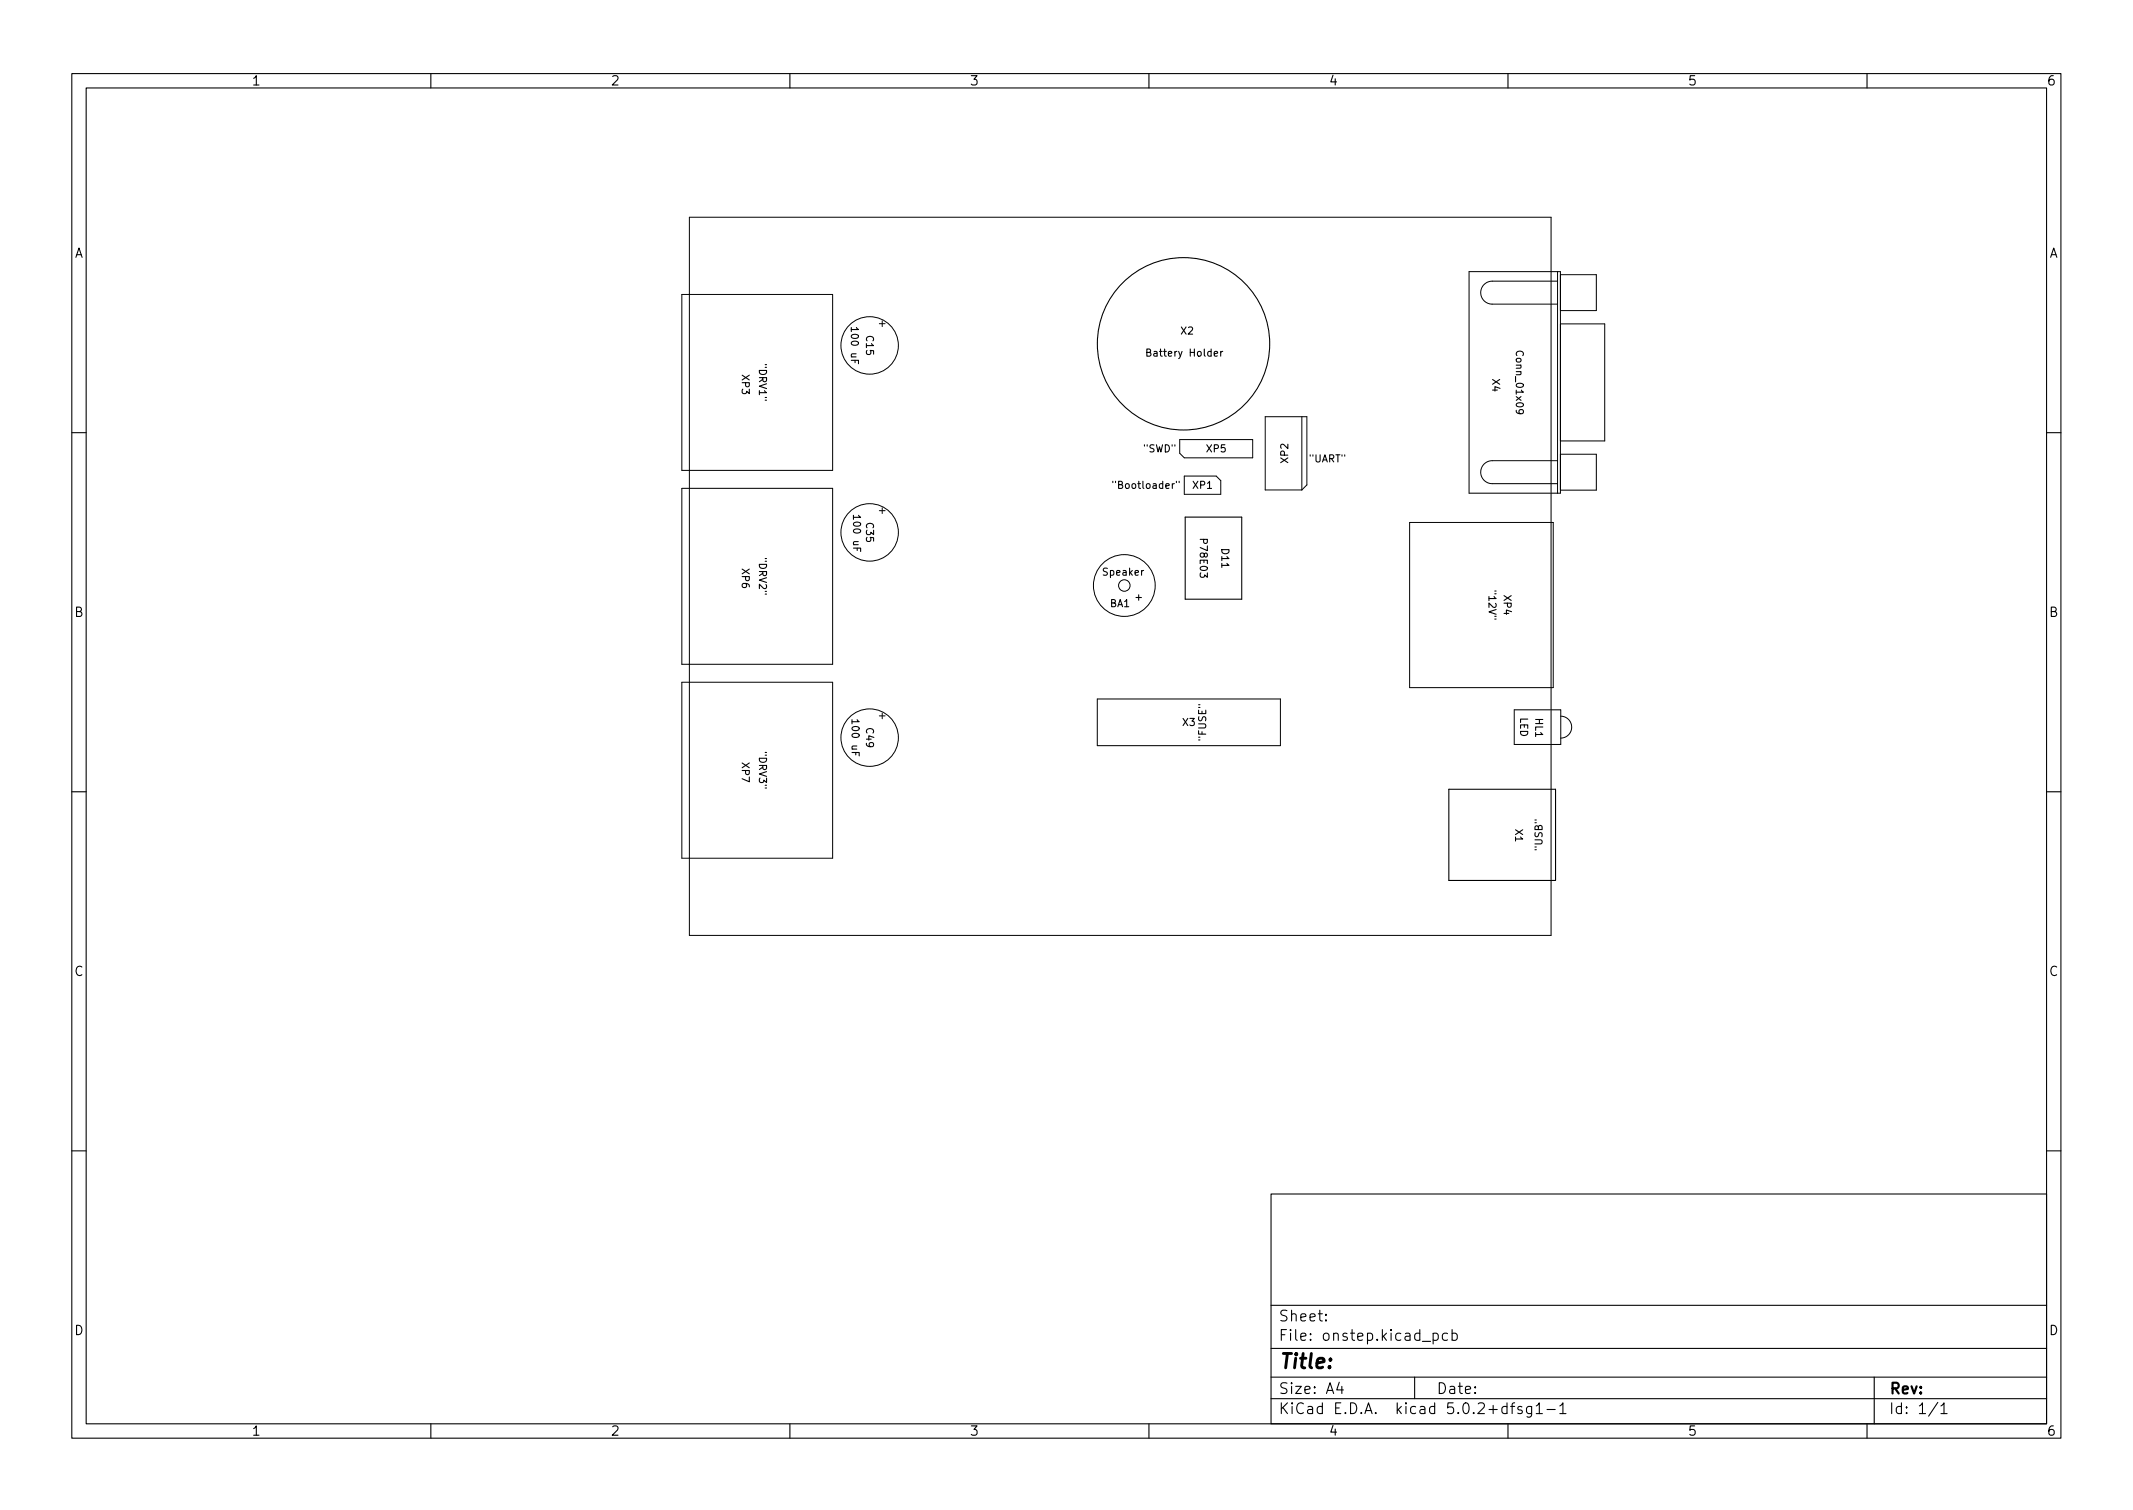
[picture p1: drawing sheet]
<svg xmlns="http://www.w3.org/2000/svg" width="297mm" height="210mm" viewBox="0 0 297 210" stroke-linecap="round" stroke-linejoin="round" font-family="sans-serif">
<defs><g id="words">
<text font-size="2.8" x="178" y="190.6">Title:</text>
<g font-size="2.1">
<text x="178" y="184">Sheet:</text>
<text x="178" y="186.7">File: onstep.kicad_pcb</text>
<text x="178" y="196.9">KiCad E.D.A. kicad 5.0.2+dfsg1-1</text>
<text x="178" y="194.1">Size: A4</text>
<text x="200" y="194.1">Date:</text>
<text x="263" y="194.1">Rev:</text>
<text x="263" y="196.9">Id: 1/1</text>
</g>
<g font-size="1.8">
<text x="35" y="11.9">1</text>
<text x="85" y="11.9">2</text>
<text x="135" y="11.9">3</text>
<text x="185" y="11.9">4</text>
<text x="235" y="11.9">5</text>
<text x="285" y="11.9">6</text>
<text x="10.3" y="35.9">A</text>
<text x="285.3" y="35.9">A</text>
<text x="10.3" y="85.9">B</text>
<text x="285.3" y="85.9">B</text>
<text x="10.3" y="135.9">C</text>
<text x="285.3" y="135.9">C</text>
<text x="10.3" y="185.9">D</text>
<text x="285.3" y="185.9">D</text>
<text x="35" y="199.9">1</text>
<text x="85" y="199.9">2</text>
<text x="135" y="199.9">3</text>
<text x="185" y="199.9">4</text>
<text x="235" y="199.9">5</text>
<text x="285" y="199.9">6</text>
</g>
<g font-size="1.4">
<text x="118.5" y="45.9" transform="rotate(90 118.5 45.9)">100 uF</text>
<text x="120.6" y="46.8" transform="rotate(90 120.6 46.8)">C15</text>
<text x="164.5" y="46.6">X2</text>
<text x="103.3" y="52.2" transform="rotate(90 103.3 52.2)">XP3</text>
<text x="105.7" y="50.7" transform="rotate(90 105.7 50.7)">&quot;DRV1&quot;</text>
<text x="160.1" y="49.6">Battery Holder</text>
<text x="207.8" y="52.8" transform="rotate(90 207.8 52.8)">X4</text>
<text x="211.1" y="49.1" transform="rotate(90 211.1 49.1)">Conn_01x09</text>
<text x="159.2" y="63">&quot;SWD&quot;</text>
<text x="168.1" y="63">XP5</text>
<text x="179.4" y="64.4" transform="rotate(-90 179.4 64.4)">XP2</text>
<text x="182.3" y="64.4">&quot;UART&quot;</text>
<text x="155.3" y="68.1">&quot;Bootloader&quot;</text>
<text x="166.1" y="68.1">XP1</text>
<text x="105.7" y="77.7" transform="rotate(90 105.7 77.7)">&quot;DRV2&quot;</text>
<text x="118.8" y="72" transform="rotate(90 118.8 72)">100 uF</text>
<text x="120.6" y="72.9" transform="rotate(90 120.6 72.9)">C35</text>
<text x="167.1" y="75.2" transform="rotate(90 167.1 75.2)">P78E03</text>
<text x="170.1" y="76.5" transform="rotate(90 170.1 76.5)">D11</text>
<text x="103.3" y="79.2" transform="rotate(90 103.3 79.2)">XP6</text>
<text x="153.7" y="80.1">Speaker</text>
<text x="158.2" y="83.6">+</text>
<text x="207.3" y="82.3" transform="rotate(90 207.3 82.3)">&quot;12V&quot;</text>
<text x="209.4" y="82.9" transform="rotate(90 209.4 82.9)">XP4</text>
<text x="154.6" y="84.5">BA1</text>
<text x="118.6" y="100.5" transform="rotate(90 118.6 100.5)">100 uF</text>
<text x="120.6" y="101.4" transform="rotate(90 120.6 101.4)">C49</text>
<text x="164.7" y="101.1">X3</text>
<text x="211.7" y="99.9" transform="rotate(90 211.7 99.9)">LED</text>
<text x="213.8" y="100" transform="rotate(90 213.8 100)">HL1</text>
<text x="103.3" y="106.2" transform="rotate(90 103.3 106.2)">XP7</text>
<text x="105.7" y="104.7" transform="rotate(90 105.7 104.7)">&quot;DRV3&quot;</text>
<text x="168" y="103.1" transform="rotate(-90 168 103.1)">&quot;FUSE&quot;</text>
<text x="211" y="115.5" transform="rotate(90 211 115.5)">X1</text>
<text x="214.8" y="118.4" transform="rotate(-90 214.8 118.4)">&quot;USB&quot;</text>
</g>
</g></defs>
<g fill="none" stroke="#000" stroke-width=".15">
<path d="M10 10.2h277v190.1h-277zM12 12.2h273v186.1h-273zM60 10.2v2M110 10.2v2M160 10.2v2M210 10.2v2M260 10.2v2M159.7 49.1l.4-.1 .1-.1v-.2l-.5-.1v1h.4l.1-.1 .1-.2-.3-.2M170.3 48.9l-.3 .2M10 60.2h2M165 72h7.9v11.4h-7.9zM285 60.2h2"/>
<path d="M10 110.2h2M201.8 109.9h14.8v12.7h-14.8zM285 110.2h2M10 160.2h2M177 166.3h108v32h-108zM285 160.2h2M60 198.3v2M110 198.3v2M160 198.3v2M177 194.8h108M177 191.8h108M177 187.8h108"/>
<path d="M177 181.8h108M184.6 183.8l.1 .1h-.1v-.1v.1M184.6 183l.1 .1h-.1v-.1v.1M186.5 192.5l-.4 1h1M186.9 193v1M197 191.8v3M199.6 185.7l.4-.1 .3 .3v.4l-.2 .3h-.1h-.4M199.6 185.6v1.5M201.6 185.7l-.5-.1-.2 .3v.4l.1 .3h.1h.5M202.2 185.7l.4-.1 .3 .3v.4l-.1 .3h-.2h-.4M202.2 185.1v1.5M210 198.3v2"/>
<path d="M210.4 195.8h.5M210.9 195.3l-.3 .1v.1v1.3M211.9 195.9l-.3-.1-.2 .2v.3l.5 .1 .1 .1-.1 .3h-.1h-.4M213.3 195.8v1.2a.41 .41 0 0 1-.7 .3M213.3 195.9l-.4-.1-.3 .3v.4l.1 .3h.2h.4M213.9 195.8l.5-.5v1.5M213.9 196.8h.9M215.4 196.3h1.2M217.2 195.8l.4-.5v1.5M217.2 196.8h.9M260 198.3v2M261 191.8v6.5"/>
<path d="M269.9 195.3l-1.3 1.9M270.3 195.8l.4-.5v1.5M270.3 196.8h.8"/>
<circle cx="164.8" cy="47.9" r="12"/>
</g>
<g fill="none" stroke="#000" stroke-width=".14">
<path d="M96 30.2h120v100h-120zM204.6 37.8h12.7v30.9h-12.7zM216.9 39.1h-9.1a1.6 1.6 0 0 0-1.6 1.6 1.6 1.6 0 0 0 1.6 1.6h9.1M216.9 37.8v30.9M217.3 38.2h5v5h-5M95 41h21v24.5h-21zM122.5 45.1h.8M122.9 44.7v.8M176.2 58h5.8v9.5l-.7 .7h-5.1zM181.3 58v10.2M217.3 45.1h6.2v16.3h-6.2M95 68h21v24.5h-21z"/>
<path d="M122.5 71.1h.8M122.9 70.7v.8M164.3 61.2h10.1v2.5h-9.5l-.6-.6zM164.9 66.3h4.5l.6 .6v1.9h-5.1zM196.3 72.7h20v23h-20zM216.9 64.1h-9.1a1.6 1.6 0 0 0-1.6 1.6 1.6 1.6 0 0 0 1.6 1.6h9.1M217.3 63.2h5v5h-5M95 95h21v24.5h-21zM122.5 99.7h.8M122.9 99.3v.8M152.8 97.3h25.5v6.5h-25.5zM210.9 98.8h6.4v4.9h-6.4z"/>
<path d="M217.3 99.7a1.52 1.52 0 0 1 1.6 1.5 1.52 1.52 0 0 1-1.6 1.6"/>
<circle cx="121.1" cy="48.1" r="4"/>
<circle cx="121.1" cy="74.1" r="4"/>
<circle cx="156.6" cy="81.5" r="4.3"/>
<circle cx="156.6" cy="81.5" r=".8"/>
<circle cx="121.1" cy="102.7" r="4"/>
</g>
<use href="#words"/>
</svg>
